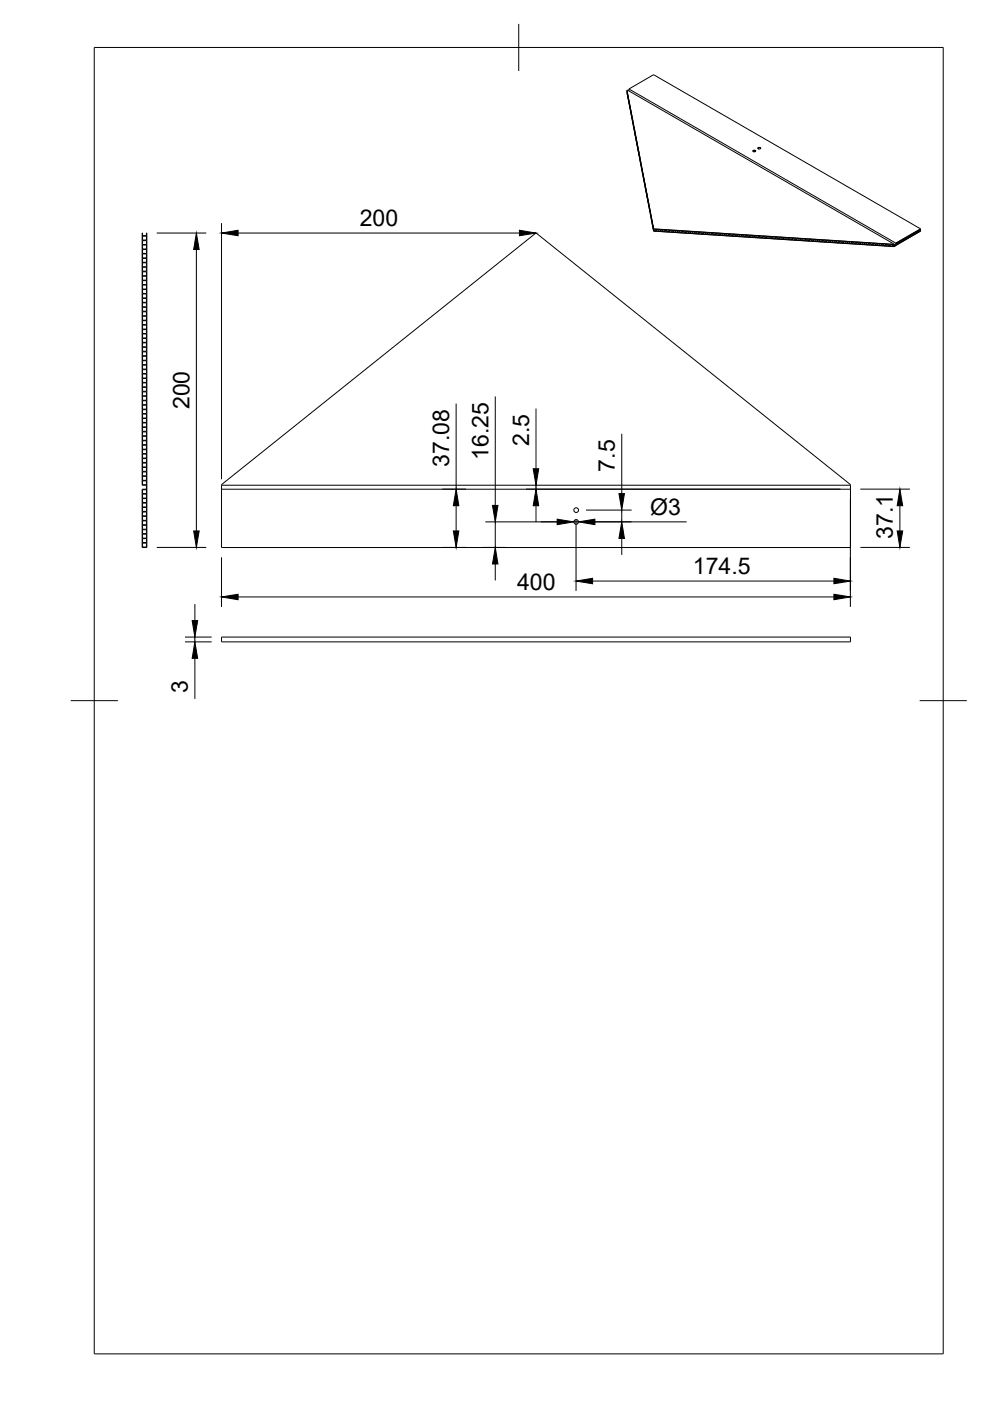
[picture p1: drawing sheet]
<svg xmlns="http://www.w3.org/2000/svg" width="210mm" height="297mm" viewBox="0 0 210 297" stroke-linecap="round" stroke-linejoin="round" font-family="sans-serif">
<defs><g id="words">
<g font-size="4.9">
<text x="76.3" y="47.9">200</text>
<text x="40.2" y="86.8" transform="rotate(-90 40.2 86.8)">200</text>
<text x="112.2" y="94.6" transform="rotate(-90 112.2 94.6)">2.5</text>
<text x="95.2" y="99" transform="rotate(-90 95.2 99)">37.08</text>
<text x="103.5" y="97.5" transform="rotate(-90 103.5 97.5)">16.25</text>
<text x="130.4" y="100" transform="rotate(-90 130.4 100)">7.5</text>
<text x="137.9" y="109.1">Ø3</text>
<text x="189.3" y="114.3" transform="rotate(-90 189.3 114.3)">37.1</text>
<text x="109.6" y="125.1">400</text>
<text x="146.9" y="121.7">174.5</text>
<text x="39.9" y="147" transform="rotate(-90 39.9 147)">3</text>
</g>
</g></defs>
<!-- layer: Visible -->
<g fill="none" stroke="#000" stroke-width=".21">
<path d="M132.9 19.1l56.7 32.7M132.9 19.1l5.7 29.4 50.9 3.3M132.9 19.1l.1 .5M132.9 19.6l.1 .4v-.4M132.9 19.1h.1M132.9 19.5l.1 .1M132.9 19.5v.1M132.9 19.2l5.7 29.8M133.3 18.9v.4M133.3 18.9l5.3-3.1 56.6 32.7M133.3 18.9l56.6 32.6M133 20.1v-.5l.1 .5"/>
<path d="M133 20.1l.1 .4M133 20.1h.1M133.1 20.1v.5M133.1 20.6h.1M133.1 20.6l.1 .4M133.1 20.2l.1 .4M133.2 20.7l.1 .5M133.2 21.1l.1 .5M133.2 20.6v.5M133.2 21.1l.1 .1M133.3 21.2v.4M133.3 21.2l.1 .5"/>
<path d="M133.3 21.6l.1 .5M133.3 21.6l.1 .1M133.4 21.7v.4M133.4 21.7l.1 .5M133.4 22.1l.2 1M133.4 22.1l.1 .1M133.5 22.3l.1 .4M133.5 22.2l.1 .5M133.6 22.7v.5M133.6 22.8l.1 .4M133.6 23.2l.1 .5M133.6 23.2h.1"/>
<path d="M133.7 23.2v.5M133.7 23.3l.1 .5M133.7 23.7l.1 .5M133.7 23.7l.1 .1M133.8 23.8v.4M133.8 24.2l.1 .1M133.8 24.2l.1 .5M133.8 23.8l.1 .5M133.9 24.3l.1 .5M133.9 24.8l.1 .4v-.4M133.9 24.3v.5M133.9 24.8h.1"/>
<path d="M134 25.3v-.4l.1 .4M134 25.3h.1M134 25.3l.1 .4v-.4M134.1 25.8v-.4l.1 .4M134.1 25.8l.1 .5M134.1 25.8h.1M134.2 25.8v.5M134.2 26.3l.1 .1M134.2 26.3l.1 .5M134.2 25.9l.1 .5M134.3 26.4l.1 .5M134.3 26.8l.1 .5"/>
<path d="M134.3 26.4v.4M134.3 26.8l.1 .1M134.4 26.9v.5M134.4 26.9l.1 .5M134.4 27.4l.1 .4M134.4 27.4h.1M134.5 27.4v.5M134.5 27.5l.1 .4M134.5 27.9l.1 .4M134.5 27.9h.1M134.6 28l.1 .4M134.6 28.4l.1 .4v-.4"/>
<path d="M134.6 27.9v.5M134.6 28.4h.1M134.7 28.9v-.4l.2 1M134.7 28.9l.1 .5zM134.8 29v.4M134.8 29.4l.1 .1M134.8 29.4l.1 .5M134.9 29.9l.1 .5M134.9 29.5v.4M134.9 29.9l.1 .1M134.9 29.5l.1 .5M135 30.1l.1 .4"/>
<path d="M135 30v.5M135 30.5h.1M135 30.5l.1 .4M135.1 30.5v.5M135.1 30.6l.1 .4M135.1 31l.1 .4M135.1 31h.1M135.2 31v.5M135.2 31.1l.1 .4M135.2 31.5l.1 .5M135.2 31.5h.1M135.3 31.5v.5"/>
<path d="M135.3 32l.1 .1M135.3 32l.1 .5M135.3 31.6l.1 .5M135.4 32.1l.1 .5M135.4 32.5l.1 .5v-.4M135.4 32.1v.4M135.4 32.5l.1 .1M135.5 33.1l.1 .4v-.4M135.5 33.1v-.5l.1 .5M135.5 33.1h.1M135.6 33.6v-.4l.1 .4M135.6 33.6l.1 .4"/>
<path d="M135.6 33.6h.1M135.7 33.7l.1 .4M135.7 33.6v.5M135.7 34.1h.1M135.7 34.1l.1 .5M135.8 34.1v.5M135.8 34.2l.1 .5M135.8 34.6l.1 .5M135.8 34.6l.1 .1M135.9 34.7v.4M135.9 35.1l.1 .5M135.9 34.7l.1 .5"/>
<path d="M135.9 35.1l.1 .1M136 35.7l.1 .4M136 35.2v.5M136 35.7h.1M136 35.2l.1 .5M136.1 35.8l.2 1M136.1 36.2l.1 .4M136.1 36.2l.1 .5M136.1 35.7v.5M136.2 36.7l.1 .5M136.2 36.7l.1 .1M136.3 36.8v.4"/>
<path d="M136.3 36.8l.1 .5M136.3 37.2l.1 .5M136.3 37.2l.1 .1M136.4 37.3v.4M136.4 37.7l.1 .1M136.4 37.7l.1 .5M136.4 37.3l.1 .5M136.5 37.9l.1 .4M136.5 38.3l.1 .4v-.4M136.5 37.8v.5M136.5 38.3h.1M136.6 38.8v-.4l.1 .4"/>
<path d="M136.6 38.8h.1M136.6 38.8l.1 .5v-.5M136.7 39.3v-.4l.1 .5M136.7 39.3l.1 .5M136.7 39.3l.1 .1M136.8 39.4l.2 1M136.8 39.8l.1 .5M136.8 39.8l.1 .6M136.8 39.4v.4M159.6 32l.3-.1v.3M159.7 31.9l.3-.1 .2 .2-.4 .2-.2-.2zM159.9 31.9l.3 .1-.3-.1v.3"/>
<path d="M160.7 31.4l.3-.1 .3 .1M160.7 31.5l.3 .1M160.8 31.3h.3l.2 .1-.4 .2-.2-.2zM30.1 49.4l.1 .6h.9v-.6v66.7h-1v-12.4h1v-.8h-1zM30.2 50.1h.9v.8h-.9zM30.2 51h.9v.8h-.9zM30.2 52h.9v.8h-.9zM30.2 52.9h.9v.8h-.9zM30.2 53.8h.9v.9h-.9zM30.2 54.8h.9v.8h-.9zM30.2 55.7h.9v.9h-.9zM30.2 56.7h.9v.8h-.9z"/>
<path d="M30.2 57.6h.9v.8h-.9zM30.2 58.6h.9v.8h-.9zM30.2 59.5h.9v.8h-.9zM136.9 40.4l.1 .4M136.9 40.4h.1M137 40.4v.5M137 40.5l.1 .4M137 40.9l.1 .4M137 40.9h.1M137.1 40.9v.5M137.1 41.4h.1M137.1 41.4l.1 .5"/>
<path d="M137.1 41l.1 .4M137.2 41.5l.1 .5M137.2 41.9l.1 .5v-.4M137.2 41.4v.5M137.2 41.9l.1 .1M137.3 42.4v-.4l.1 .5M137.3 42.4l.2 1M137.3 42.4l.1 .1M137.4 42.5v.4M137.4 42.5l.1 .5zM137.5 43v.5M137.5 43.5h.1"/>
<path d="M137.5 43.5l.1 .4M137.5 43.1l.1 .4M137.6 44l.1 .4M137.6 43.6l.1 .4M137.6 43.5v.5M137.6 44h.1M137.7 44v.5M137.7 44.5l.1 .5M137.7 44.1l.2 1M137.8 45l.1 .5M137.8 45l.1 .1M137.9 45.5l.1 .5"/>
<path d="M137.9 45.1v.4M137.9 45.5l.1 .1M137.9 45.1l.1 .5M138 45.6v.5M138 46.1l.2 .9M138 46.1h.1M138 45.7l.1 .4M138.1 46.1l.1 .5M138.1 46.2l.1 .4M138.2 46.6v.5M138.2 47.1h.1M138.2 47.1l.1 .5"/>
<path d="M138.2 46.7l.1 .4M138.3 47.2l.1 .5M138.3 47.1v.5M138.3 47.6l.1 .1M138.3 47.6l.1 .5v-.4M138.4 48.1v-.4l.1 .5M138.4 48.1l.1 .1M138.4 48.1l.1 .5v-.4M138.5 48.7l.6 .3M138.5 48.7l.1 .3M138.5 48.7v-.5l.1 .4h.5v.4M138.6 49h.5"/>
<path d="M138.6 49h.1M138.6 49l50.9 3.3M139.2 48.6l.8 .1v.4M139.2 48.6v.4l.8 .1M139.2 48.6l.8 .5M140.1 48.7h.8v.4M140.1 48.7v.4h.8M140.1 48.7l.8 .4M141 48.7v.4l.8 .1M141 48.7l.8 .1v.4M141 48.7l.8 .5M141.9 48.8h.8v.4"/>
<path d="M141.9 48.8v.4h.8M141.9 48.8l.8 .4M142.8 48.8v.4l.8 .1M142.8 48.8l.8 .1v.4M142.8 48.8l.8 .5M143.7 48.9v.4l.8 .1M143.7 48.9h.8v.5M143.7 48.9l.8 .5M144.6 49v.4h.8M144.6 49h.8v.4M144.6 49l.8 .4M145.5 49l.8 .1v.4"/>
<path d="M145.5 49v.4l.8 .1M145.5 49l.8 .5M146.4 49.1v.4h.8M146.4 49.1h.8v.4M146.4 49.1l.8 .4M147.3 49.1v.4l.8 .1M147.3 49.1l.8 .1v.4M147.3 49.1l.8 .5M148.2 49.2v.4h.8M148.2 49.2h.8v.4M148.2 49.2l.8 .4M149.1 49.2l.8 .1v.4"/>
<path d="M149.1 49.2v.4l.8 .1M149.1 49.2l.8 .5M150 49.3h.8v.5M150 49.3v.4l.8 .1M150 49.3l.8 .5M150.9 49.4v.4h.8M150.9 49.4h.8v.4M150.9 49.4l.8 .4M151.8 49.4v.4l.8 .1M151.8 49.4l.8 .1v.4M151.8 49.4l.8 .5M152.7 49.5h.8v.4"/>
<path d="M152.7 49.5v.4h.8M152.7 49.5l.8 .4M153.6 49.5l.8 .1v.4M153.6 49.5v.4l.8 .1M153.6 49.5l.8 .5M154.5 49.6v.4h.8M154.5 49.6h.8v.4M154.5 49.6l.8 .4M155.4 49.6l.8 .1v.4M155.4 49.6v.5h.8M155.4 49.6l.8 .5M156.3 49.7v.4l.8 .1"/>
<path d="M156.3 49.7h.8v.5M156.3 49.7l.8 .5M157.2 49.8v.4h.8M157.2 49.8h.8v.4M157.2 49.8l.8 .4M158.1 49.8l.8 .1v.4M158.1 49.8v.4l.8 .1M158.1 49.8l.8 .5M159 49.9h.8v.4M159 49.9v.4h.8M159 49.9l.8 .4M159.9 49.9v.4l.8 .1"/>
<path d="M159.9 49.9l.8 .1v.4M159.9 49.9l.8 .5M160.8 50v.4h.8M160.8 50h.8v.4M160.8 50l.8 .4M161.7 50l.8 .1v.4M161.7 50v.5h.8M161.7 50l.8 .5M162.6 50.1l.8 .1v.4M162.6 50.1v.4l.8 .1M162.6 50.1l.8 .5M163.5 50.2h.8v.4"/>
<path d="M163.5 50.2v.4h.8M163.5 50.2l.8 .4M164.4 50.2l.8 .1v.4M164.4 50.2v.4l.8 .1M164.4 50.2l.8 .5M165.3 50.3v.4h.8M165.3 50.3h.8v.4M165.3 50.3l.8 .4M166.2 50.3v.4l.8 .1M166.2 50.3l.8 .1v.4M166.2 50.3l.8 .5M167.2 50.4v.4h.7"/>
<path d="M167.2 50.4h.7v.4M167.2 50.4l.7 .4M168 50.5h.8v.4M168 50.5v.4h.8M168 50.5l.8 .4M169 50.5v.4l.7 .1M169 50.5l.7 .1v.4M169 50.5l.7 .5M169.8 50.6v.4h.8M169.8 50.6h.8v.4M169.8 50.6l.8 .4M170.8 50.6l.7 .1v.4"/>
<path d="M170.8 50.6v.4l.7 .1M170.8 50.6l.7 .5M171.6 50.7v.4h.8M171.6 50.7h.8v.4M171.6 50.7l.8 .4M172.6 50.7v.4l.7 .1M172.6 50.7l.7 .1v.4M172.6 50.7l.7 .5M173.4 50.8v.4l.8 .1M173.4 50.8h.8v.5M173.4 50.8l.8 .5M174.3 50.9v.4h.8"/>
<path d="M174.3 50.9h.8v.4M174.3 50.9l.8 .4M175.2 50.9v.4l.8 .1M175.2 50.9l.8 .1v.4M175.2 50.9l.8 .5M176.1 51v.4h.8M176.1 51h.8v.4M176.1 51l.8 .4M177 51v.4l.8 .1M177 51l.8 .1v.4M177 51l.8 .5M177.9 51.1v.4h.8"/>
<path d="M177.9 51.1h.8v.4M177.9 51.1l.8 .4M178.8 51.1v.5h.8M178.8 51.1l.8 .1v.4M178.8 51.1l.8 .5M179.7 51.2l.9 .1v.4M179.7 51.2v.4l.9 .1M179.7 51.2l.9 .5M180.6 51.3h.8v.4M180.6 51.3v.4h.8M180.6 51.3l.8 .4M181.5 51.3l.9 .1v.4"/>
<path d="M181.5 51.3v.4l.9 .1M181.5 51.3l.9 .5M182.5 51.4v.4h.7M182.5 51.4h.7v.4M182.5 51.4l.7 .4M183.3 51.4v.4l.8 .1M183.3 51.4l.8 .1v.4M183.3 51.4l.8 .5M184.3 51.5h.7v.5M184.3 51.5v.4l.7 .1M184.3 51.5l.7 .5M185.1 51.5l.8 .1v.4"/>
<path d="M185.1 51.5v.5h.8M185.1 51.5l.8 .5M186.1 51.6v.4l.7 .1M186.1 51.6l.7 .1v.4M186.1 51.6l.7 .5M186.9 51.7v.4h.8M186.9 51.7h.8v.4M186.9 51.7l.8 .4M187.9 51.7v.4l.7 .1M187.9 51.7l.7 .1v.4M187.9 51.7l.7 .5M188.7 51.8v.4h.8"/>
<path d="M188.7 51.8h.8M188.7 51.8l.8 .4M189.5 52.2h.1M189.6 51.8h-.1M189.6 51.8l-.1 .5M189.6 51.8l.3 .2M189.9 52l-.3 .2M189.9 51.5v.5M190 51.6v.4l.3-.2M190 51.6l.3 .2M190 51.6l.3-.2v.4M190.4 51.3v.4l.3-.2"/>
<path d="M190.4 51.3l.3 .2M190.4 51.3l.3-.2v.4M190.8 51.1l.3-.2v.4zM191.2 50.9v.4M191.5 50.7l-.3 .2M191.6 50.6l.3-.2v.4M191.6 50.6l-.1 .5-.3-.2M191.6 50.6l.3 .2M191.9 50.8l-1.1 .7v-.4M192 50.4l.3-.2v.4M192 50.4v.4l.3-.2M192 50.4l.3 .2"/>
<path d="M192.4 50.2v.4l.3-.2M192.4 50.2l.3 .2M192.4 50.2l.3-.2v.4M192.8 50l.3-.3v.5M192.8 50v.4l.3-.2M192.8 50l.3 .2M193.5 49.5v.4l-.3-.2M193.9 49.7l-.7 .4v-.4M193.9 49.7l-.3-.2v.4M194.3 49.5v-.4l-1.1 .6M194.3 49.5l-.3-.2-.1 .4M194.3 49.5l-.3 .2"/>
<path d="M194.4 49v.4l.3-.2M194.4 49l.3 .2M194.7 48.8v.4M194.8 48.8l.3 .2-.3 .2zM195.1 49v-.4l-.7 .4M195.2 48.5v.5l-5.7 3.3M195.2 48.5l-5.3 3M30.2 60.4h.9v.9h-.9zM30.2 61.4h.9v.8h-.9zM30.2 62.3h.9v.9h-.9zM30.2 63.3h.9v.8h-.9zM30.2 64.2h.9v.9h-.9z"/>
<path d="M30.2 65.2h.9v.8h-.9zM30.2 66.1h.9v.8h-.9zM30.2 67h.9v.9h-.9zM30.2 68h.9v.8h-.9zM30.2 68.9h.9v.9h-.9zM30.2 69.9h.9v.8h-.9zM30.2 70.8h.9v.9h-.9zM30.2 71.8h.9v.8h-.9zM30.2 72.7h.9v.8h-.9zM30.2 73.6h.9v.9h-.9zM30.2 74.6h.9v.8h-.9zM30.2 75.5h.9v.9h-.9z"/>
<path d="M30.2 76.5h.9v.8h-.9zM30.2 77.4h.9v.9h-.9zM30.2 78.4h.9v.8h-.9zM30.2 79.3h.9v.8h-.9zM30.2 80.2h.9v.9h-.9zM30.2 81.2h.9v.8h-.9zM30.2 82.1h.9v.9h-.9zM30.2 83.1h.9v.8h-.9zM30.2 84h.9v.9h-.9zM30.2 85h.9v.8h-.9zM30.2 85.9h.9v.8h-.9zM30.2 86.9h.9v.8h-.9z"/>
<path d="M30.2 87.8h.9v.8h-.9zM30.2 88.7h.9v.9h-.9zM30.2 89.7h.9v.8h-.9zM30.2 90.6h.9v.8h-.9zM30.2 91.6h.9v.8h-.9zM30.2 92.5h.9v.9h-.9zM30.2 93.5h.9v.8h-.9zM30.2 94.4h.9v.8h-.9zM30.2 95.3h.9v.9h-.9zM30.2 96.3h.9v.8h-.9zM30.2 97.2h.9v.9h-.9zM30.2 98.2h.9v.8h-.9z"/>
<path d="M30.2 99.1h.9v.8h-.9zM30.1 102.8h.1M30.2 100.1h.9v.8h-.9zM30.2 101h.9v.8h-.9zM30.2 101.9h.9v.9h-.9zM30.2 103.8h.9v.9h-.9zM30.2 104.8h.9v.8h-.9zM30.2 105.7h.9v.8h-.9zM30.2 106.7h.9v.8h-.9zM30.2 107.6h.9v.8h-.9zM30.2 108.5h.9v.9h-.9zM30.2 109.5h.9v.8h-.9z"/>
<path d="M30.2 110.4h.9v.9h-.9zM30.2 111.4h.9v.8h-.9zM30.2 112.3h.9v.8h-.9zM30.2 113.2h.9v.9h-.9zM30.2 114.2h.9v.8h-.9zM30.2 115.2h.9v.8h-.9zM31.1 102.8h.1M47 102.9h133.3M47 102.8l66.6-53.4 66.7 53.4v13.3h-133.3zM47 103.7h133.3M47 135.1h133.3v1h-133.3z"/>
<circle cx="122.2" cy="110.7" r=".5"/>
<circle cx="122.2" cy="108.2" r=".5"/>
</g>
<!-- layer: BORDER -->
<path d="M20 10.1h180v276.9h-180zM110 5.1v10M15 148.6h10M195 148.6h10" fill="none" stroke="#000" stroke-width=".21"/>
<!-- layer: FD_Dimensions -->
<g fill="none" stroke="#000" stroke-width=".21">
<path d="M33.2 49.4h10.5M41.6 52.9v59.7M47 47.3v54.3M50.5 49.4h59.6M96.7 85.6v18.1M105 84.1v23.1M113.6 86.6v12.8M131.8 92v12.7M33.2 116.1h10.5M47 118.2v10.5M93.8 103.7h5M93.8 116.1h5"/>
<path d="M96.7 107.2v5.4M102.4 116.1h4.7M102.9 110.6h17.1M105 110.6v5.5M105 119.6v3.5M111.5 103.7h66.7M113.6 102.9v.8M113.6 107.2v3.5M121.6 110.6h1M122.1 110.2v15.1M124.2 110.6h21.4M124.2 108.1h9.7"/>
<path d="M131.8 108.1v2.5M131.8 114.2v3.5M180.3 105.8v22.9M182.4 103.7h10.5M182.4 116.1h10.5M190.8 107.2v5.4M39.2 135.1h5.7M39.2 136.1h5.7M41.3 128.1v3.5M41.3 135.1v1M41.3 139.6v8.6M50.5 126.6h126.3"/>
<path d="M125.6 123.2h51.2"/>
</g>
<g fill="#000" stroke="#000" stroke-width=".21">
<path d="M41.6 49.4l.6 3.5h-1.1zM47 49.4l3.5-.6v1.2zM110.1 48.8l3.5 .6-3.5 .6zM113.1 99.4h1.1l-.6 3.5zM41.1 112.6h1.1l-.6 3.5zM96.1 112.6h1.2l-.6 3.5zM96.7 103.7l.6 3.5h-1.2zM105 116.1l.6 3.5h-1.2zM104.4 107.2h1.2l-.6 3.4zM113.6 103.7l.6 3.5h-1.1zM118.1 110.1l3.5 .5-3.5 .6zM122.6 110.6l3.5-.5v1.1z"/>
<path d="M131.8 110.6l.6 3.6h-1.2zM131.2 104.7h1.2l-.6 3.4zM190.2 112.6h1.2l-.6 3.5zM190.8 103.7l.6 3.5h-1.2zM40.7 131.6h1.2l-.6 3.5zM41.3 136.1l.6 3.5h-1.2zM47 126.6l3.5-.6v1.2zM122.1 123.2l3.5-.6v1.2zM176.8 126l3.5 .6-3.5 .6zM176.8 122.6l3.5 .6-3.5 .6z"/>
</g>
<use href="#words"/>
</svg>
